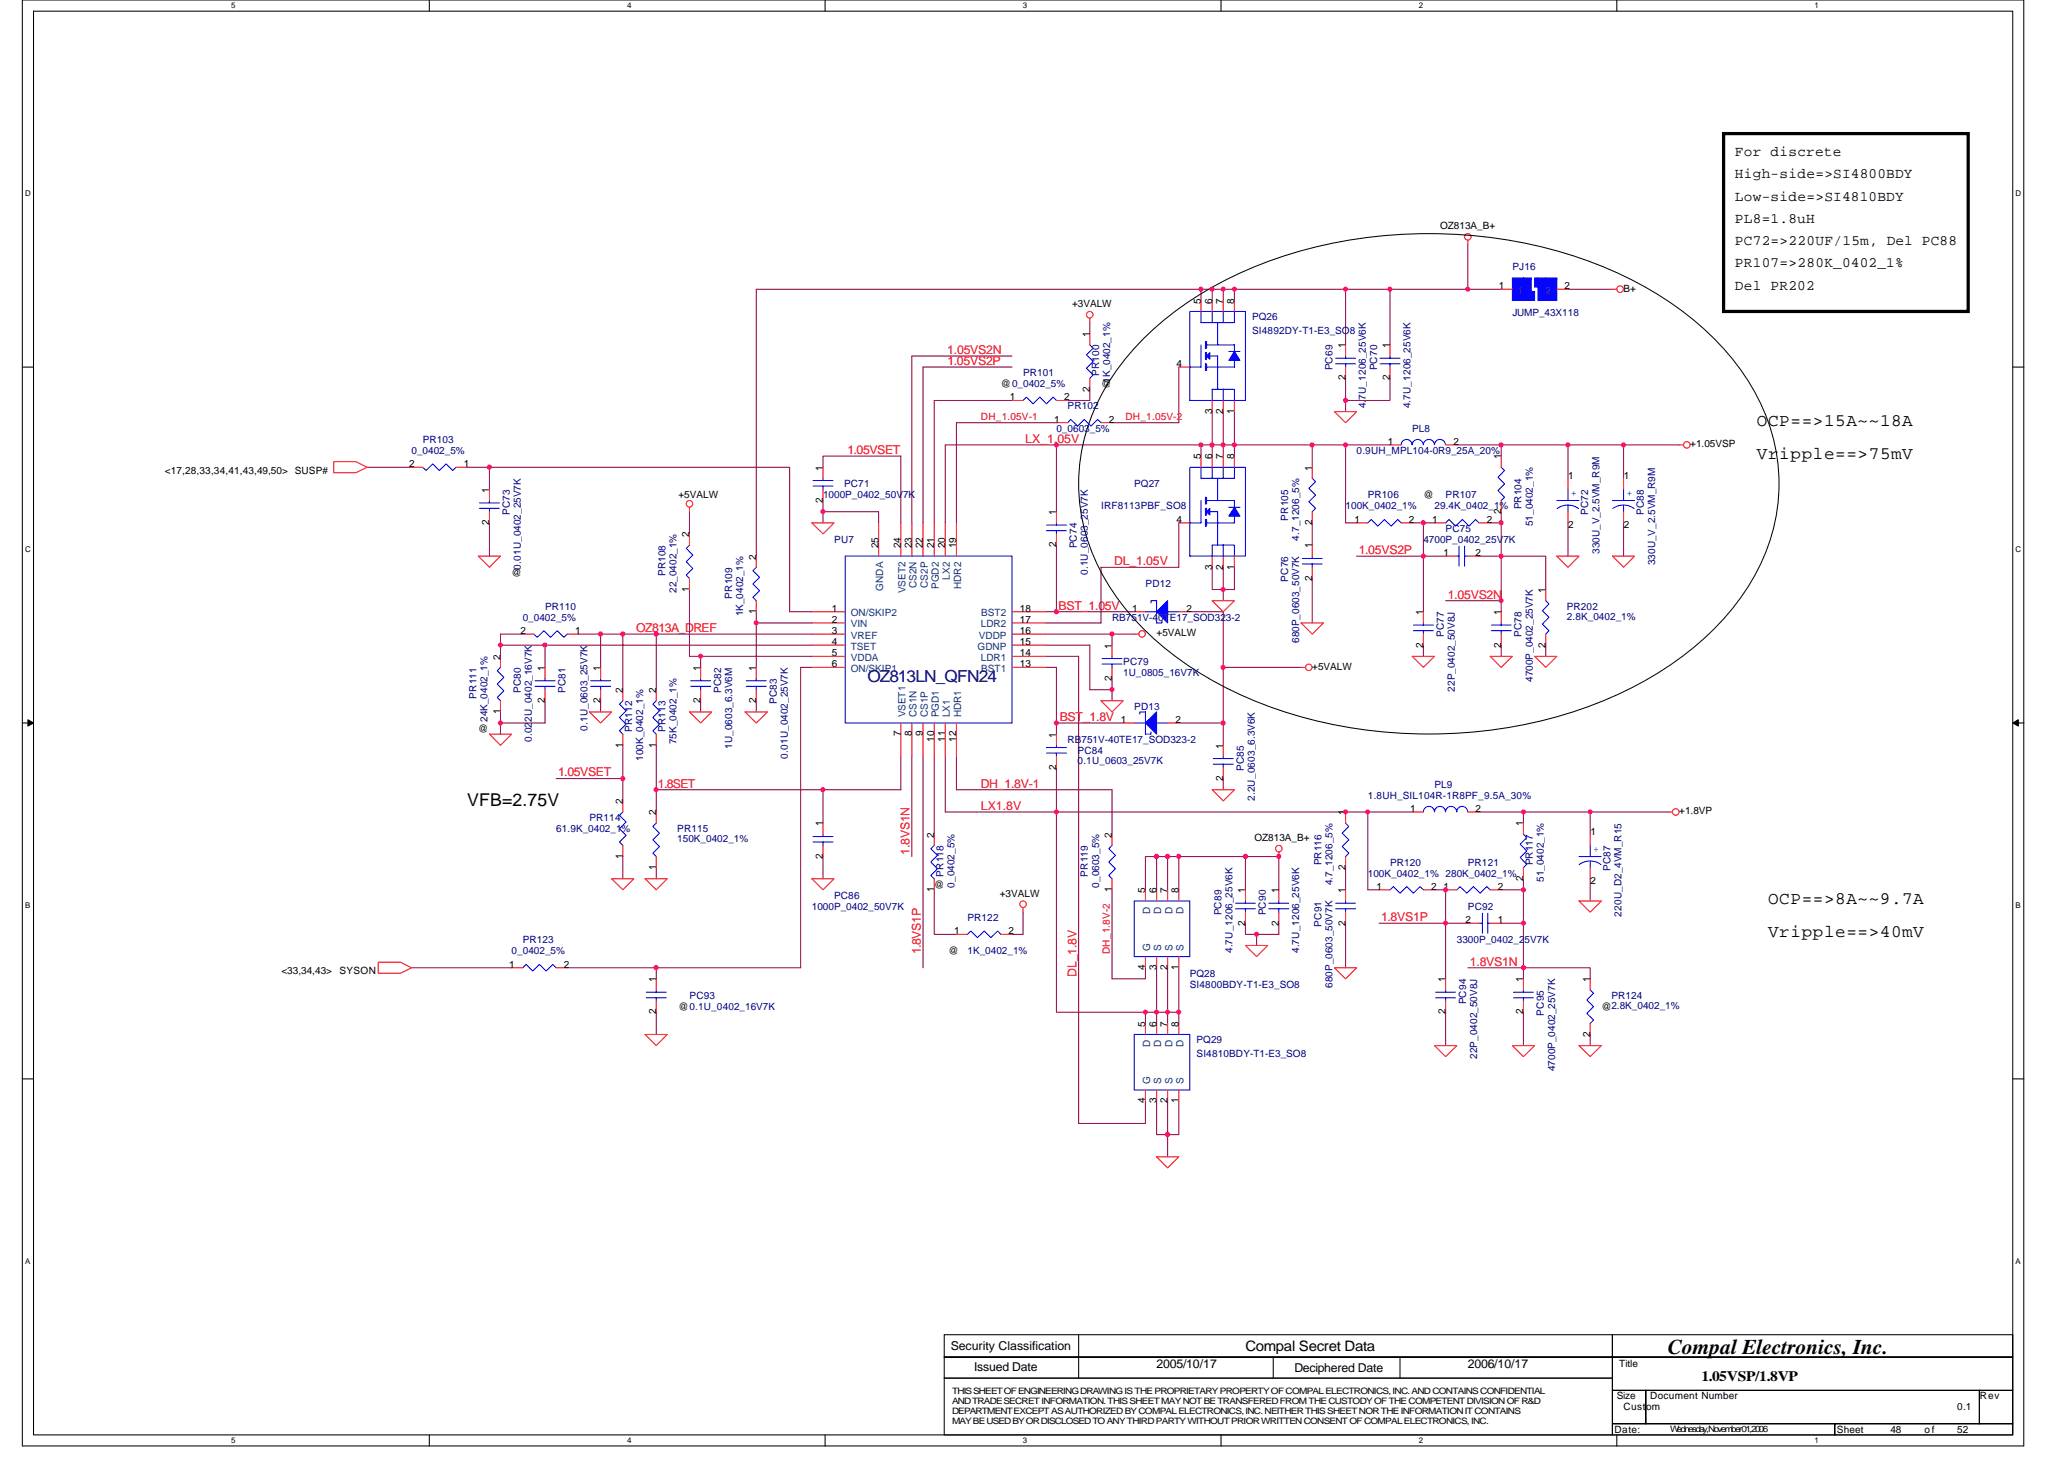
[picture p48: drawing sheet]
<svg xmlns="http://www.w3.org/2000/svg" width="297mm" height="210mm" viewBox="0 0 297 210" stroke-linecap="round" stroke-linejoin="round" font-family="sans-serif">
<defs><g id="words">
<text font-size="3" x="240" y="194.8">Compal Electronics, Inc.</text>
<g font-size="2.5">
<text x="252.9" y="61.3">OCP==&gt;15A~~18A</text>
<text x="252.9" y="66">Vripple==&gt;75mV</text>
<text x="67.2" y="115.9">VFB=2.75V</text>
<text x="254.5" y="130">OCP==&gt;8A~~9.7A</text>
<text x="254.5" y="134.9">Vripple==&gt;40mV</text>
</g>
<text font-size="2.4" fill="#000080" x="124.8" y="98.1">OZ813LN_QFN24</text>
<g font-size="2.1">
<text x="249.7" y="22.5">For discrete</text>
<text x="249.7" y="28.9">Low-side=&gt;SI4810BDY</text>
<text x="249.7" y="25.7">High-side=&gt;SI4800BDY</text>
<text x="249.7" y="32.1">PL8=1.8uH</text>
<text x="249.7" y="35.3">PC72=&gt;220UF/15m, Del PC88</text>
<text x="249.7" y="41.7">Del PR202</text>
<text x="249.7" y="38.5">PR107=&gt;280K_0402_1%</text>
<text x="179.2" y="194.4">Compal Secret Data</text>
<text x="244.9" y="198.7">1.05VSP/1.8VP</text>
</g>
<g font-size="1.8" fill="#f00">
<text x="136.3" y="50.9">1.05VS2N</text>
<text x="136.4" y="52.5">1.05VS2P</text>
<text x="122" y="65.3">1.05VSET</text>
<text x="147.5" y="63.7">LX_1.05V</text>
<text x="160.4" y="81.3">DL_1.05V</text>
<text x="195.6" y="79.7">1.05VS2P</text>
<text x="152.3" y="87.7">BST_1.05V</text>
<text x="208.3" y="86.1">1.05VS2N</text>
<text x="91.5" y="90.9">OZ813A_DREF</text>
<text x="152.5" y="103.7">BST_1.8V</text>
<text x="80.3" y="111.7">1.05VSET</text>
<text x="94.7" y="113.3">1.8SET</text>
<text x="141.2" y="113.3">DH_1.8V-1</text>
<text x="141.2" y="116.5">LX1.8V</text>
<text x="130.9" y="123" transform="rotate(-90 130.9 123)">1.8VS1N</text>
<text x="132.5" y="137.3" transform="rotate(-90 132.5 137.3)">1.8VS1P</text>
<text x="198.8" y="132.5">1.8VS1P</text>
<text x="154.9" y="140.5" transform="rotate(-90 154.9 140.5)">DL_1.8V</text>
<text x="211.5" y="138.9">1.8VS1N</text>
</g>
<g font-size="1.8">
<text x="136.8" y="194.2">Security Classification</text>
<text x="140.2" y="197.3">Issued Date</text>
<text x="166.5" y="196.8">2005/10/17</text>
<text x="186.3" y="197.4">Deciphered Date</text>
<text x="211.2" y="196.8">2006/10/17</text>
</g>
<g font-size="1.4">
<text x="207.2" y="33">OZ813A_B+</text>
<text x="215.7" y="41.6">1</text>
<text x="225.2" y="41.6">2</text>
<text x="233.7" y="42">B+</text>
<text x="154.3" y="44.2">+3VALW</text>
<text x="172.8" y="43.7" transform="rotate(-90 172.8 43.7)">5</text>
<text x="174.4" y="43.7" transform="rotate(-90 174.4 43.7)">6</text>
<text x="176" y="43.7" transform="rotate(-90 176 43.7)">7</text>
<text x="177.6" y="43.7" transform="rotate(-90 177.6 43.7)">8</text>
<text x="156.8" y="48.5" transform="rotate(-90 156.8 48.5)">1</text>
<text x="169.3" y="52.8">4</text>
<text x="193.6" y="50.1" transform="rotate(-90 193.6 50.1)">1</text>
<text x="200" y="50.1" transform="rotate(-90 200 50.1)">1</text>
<text x="144" y="55.7">@0_0402_5%</text>
<text x="145.3" y="57.6">1</text>
<text x="153.2" y="57.6">2</text>
<text x="156.8" y="56.3" transform="rotate(-90 156.8 56.3)">2</text>
<text x="158.5" y="55.7">@</text>
<text x="174.4" y="59.5" transform="rotate(-90 174.4 59.5)">3</text>
<text x="176" y="59.5" transform="rotate(-90 176 59.5)">2</text>
<text x="177.6" y="59.5" transform="rotate(-90 177.6 59.5)">1</text>
<text x="193.6" y="54.7" transform="rotate(-90 193.6 54.7)">2</text>
<text x="200" y="54.7" transform="rotate(-90 200 54.7)">2</text>
<text x="151.7" y="60.8">1</text>
<text x="159.6" y="60.8">2</text>
<text x="199.7" y="64">1</text>
<text x="209.2" y="64">2</text>
<text x="243.2" y="64.3">+1.05VSP</text>
<text x="23.7" y="68.2">&lt;17,28,33,34,41,43,49,50&gt; SUSP#</text>
<text x="58.9" y="67.2">2</text>
<text x="66.8" y="67.2">1</text>
<text x="70.4" y="70.9" transform="rotate(-90 70.4 70.9)">1</text>
<text x="97.6" y="71.7">+5VALW</text>
<text x="118.4" y="67.7" transform="rotate(-90 118.4 67.7)">1</text>
<text x="172.8" y="66.1" transform="rotate(-90 172.8 66.1)">5</text>
<text x="174.4" y="66.1" transform="rotate(-90 174.4 66.1)">6</text>
<text x="176" y="66.1" transform="rotate(-90 176 66.1)">7</text>
<text x="177.6" y="66.1" transform="rotate(-90 177.6 66.1)">8</text>
<text x="188.8" y="67.7" transform="rotate(-90 188.8 67.7)">1</text>
<text x="204.8" y="71.7">@</text>
<text x="216" y="66.1" transform="rotate(-90 216 66.1)">1</text>
<text x="225.7" y="69">1</text>
<text x="233.7" y="69">1</text>
<text x="70.4" y="75.5" transform="rotate(-90 70.4 75.5)">2</text>
<text x="99.2" y="77.3" transform="rotate(-90 99.2 77.3)">2</text>
<text x="118.4" y="72.3" transform="rotate(-90 118.4 72.3)">2</text>
<text x="152" y="74.1" transform="rotate(-90 152 74.1)">1</text>
<text x="169.3" y="75.2">4</text>
<text x="188.8" y="75.5" transform="rotate(-90 188.8 75.5)">2</text>
<text x="194.9" y="75.2">1</text>
<text x="202.8" y="75.2">2</text>
<text x="206.1" y="75.2">1</text>
<text x="214" y="75.2">2</text>
<text x="216" y="73.9" transform="rotate(-90 216 73.9)">2</text>
<text x="225.7" y="76">2</text>
<text x="233.7" y="76">2</text>
<text x="73.6" y="82.9">@</text>
<text x="108.8" y="80.5" transform="rotate(-90 108.8 80.5)">2</text>
<text x="126.4" y="78.9" transform="rotate(-90 126.4 78.9)">25</text>
<text x="129.6" y="78.9" transform="rotate(-90 129.6 78.9)">24</text>
<text x="131.2" y="78.9" transform="rotate(-90 131.2 78.9)">23</text>
<text x="132.8" y="78.9" transform="rotate(-90 132.8 78.9)">22</text>
<text x="134.4" y="78.9" transform="rotate(-90 134.4 78.9)">21</text>
<text x="136" y="78.9" transform="rotate(-90 136 78.9)">20</text>
<text x="137.6" y="78.9" transform="rotate(-90 137.6 78.9)">19</text>
<text x="152" y="78.7" transform="rotate(-90 152 78.7)">2</text>
<text x="174.4" y="81.9" transform="rotate(-90 174.4 81.9)">3</text>
<text x="176" y="81.9" transform="rotate(-90 176 81.9)">2</text>
<text x="177.6" y="81.9" transform="rotate(-90 177.6 81.9)">1</text>
<text x="188.8" y="83.5" transform="rotate(-90 188.8 83.5)">2</text>
<text x="188.8" y="78.9" transform="rotate(-90 188.8 78.9)">1</text>
<text x="207.7" y="80">1</text>
<text x="212.4" y="80">2</text>
<text x="99.2" y="85.2" transform="rotate(-90 99.2 85.2)">1</text>
<text x="108.8" y="88.3" transform="rotate(-90 108.8 88.3)">1</text>
<text x="119.7" y="88">1</text>
<text x="119.7" y="89.6">2</text>
<text x="146.8" y="89.6">17</text>
<text x="146.8" y="88">18</text>
<text x="162.9" y="88">1</text>
<text x="170.8" y="88">2</text>
<text x="204.8" y="88.5" transform="rotate(-90 204.8 88.5)">1</text>
<text x="216" y="88.5" transform="rotate(-90 216 88.5)">1</text>
<text x="222.4" y="85.3" transform="rotate(-90 222.4 85.3)">1</text>
<text x="72" y="94.9" transform="rotate(-90 72 94.9)">2</text>
<text x="74.9" y="91.2">2</text>
<text x="82.8" y="91.2">1</text>
<text x="119.7" y="91.2">3</text>
<text x="119.7" y="92.8">4</text>
<text x="119.7" y="94.4">5</text>
<text x="119.7" y="96">6</text>
<text x="146.8" y="92.8">15</text>
<text x="146.8" y="94.4">14</text>
<text x="146.8" y="91.2">16</text>
<text x="146.8" y="96">13</text>
<text x="160" y="93.3" transform="rotate(-90 160 93.3)">1</text>
<text x="166.5" y="91.5">+5VALW</text>
<text x="204.8" y="93.2" transform="rotate(-90 204.8 93.2)">2</text>
<text x="216" y="93.2" transform="rotate(-90 216 93.2)">2</text>
<text x="222.4" y="93.2" transform="rotate(-90 222.4 93.2)">2</text>
<text x="78.4" y="101.2" transform="rotate(-90 78.4 101.2)">2</text>
<text x="78.4" y="96.5" transform="rotate(-90 78.4 96.5)">1</text>
<text x="86.4" y="101.2" transform="rotate(-90 86.4 101.2)">2</text>
<text x="86.4" y="96.5" transform="rotate(-90 86.4 96.5)">1</text>
<text x="89.6" y="99.7" transform="rotate(-90 89.6 99.7)">2</text>
<text x="94.4" y="99.7" transform="rotate(-90 94.4 99.7)">2</text>
<text x="100.8" y="101.2" transform="rotate(-90 100.8 101.2)">2</text>
<text x="100.8" y="96.5" transform="rotate(-90 100.8 96.5)">1</text>
<text x="108.8" y="101.2" transform="rotate(-90 108.8 101.2)">2</text>
<text x="108.8" y="96.5" transform="rotate(-90 108.8 96.5)">1</text>
<text x="160" y="97.9" transform="rotate(-90 160 97.9)">2</text>
<text x="188.8" y="96.4">+5VALW</text>
<text x="68.8" y="105.3">@</text>
<text x="72" y="102.7" transform="rotate(-90 72 102.7)">1</text>
<text x="89.6" y="107.5" transform="rotate(-90 89.6 107.5)">1</text>
<text x="94.4" y="107.5" transform="rotate(-90 94.4 107.5)">1</text>
<text x="129.6" y="105.9" transform="rotate(-90 129.6 105.9)">7</text>
<text x="131.2" y="105.9" transform="rotate(-90 131.2 105.9)">8</text>
<text x="132.8" y="105.9" transform="rotate(-90 132.8 105.9)">9</text>
<text x="134.4" y="106.7" transform="rotate(-90 134.4 106.7)">10</text>
<text x="136" y="106.7" transform="rotate(-90 136 106.7)">11</text>
<text x="137.6" y="106.7" transform="rotate(-90 137.6 106.7)">12</text>
<text x="152" y="106.1" transform="rotate(-90 152 106.1)">1</text>
<text x="161.3" y="104">1</text>
<text x="169.2" y="104">2</text>
<text x="176" y="107.7" transform="rotate(-90 176 107.7)">1</text>
<text x="152" y="110.7" transform="rotate(-90 152 110.7)">2</text>
<text x="176" y="112.4" transform="rotate(-90 176 112.4)">2</text>
<text x="89.6" y="115.7" transform="rotate(-90 89.6 115.7)">2</text>
<text x="94.4" y="117.3" transform="rotate(-90 94.4 117.3)">2</text>
<text x="118.4" y="118.9" transform="rotate(-90 118.4 118.9)">1</text>
<text x="193.6" y="117.3" transform="rotate(-90 193.6 117.3)">1</text>
<text x="202.9" y="116.8">1</text>
<text x="212.4" y="116.8">2</text>
<text x="219.2" y="118.9" transform="rotate(-90 219.2 118.9)">1</text>
<text x="241.7" y="117.2">+1.8VP</text>
<text x="89.6" y="123.5" transform="rotate(-90 89.6 123.5)">1</text>
<text x="94.4" y="125.2" transform="rotate(-90 94.4 125.2)">1</text>
<text x="118.4" y="123.5" transform="rotate(-90 118.4 123.5)">2</text>
<text x="134.4" y="120.5" transform="rotate(-90 134.4 120.5)">2</text>
<text x="160" y="120.5" transform="rotate(-90 160 120.5)">2</text>
<text x="180.5" y="121">OZ813A_B+</text>
<text x="193.6" y="125.2" transform="rotate(-90 193.6 125.2)">2</text>
<text x="228.9" y="120.2">1</text>
<text x="134.4" y="128.4" transform="rotate(-90 134.4 128.4)">1</text>
<text x="134.4" y="127.7">@</text>
<text x="143.9" y="129">+3VALW</text>
<text x="160" y="128.4" transform="rotate(-90 160 128.4)">1</text>
<text x="164.8" y="128.5" transform="rotate(-90 164.8 128.5)">5</text>
<text x="166.4" y="128.5" transform="rotate(-90 166.4 128.5)">6</text>
<text x="168" y="128.5" transform="rotate(-90 168 128.5)">7</text>
<text x="169.6" y="128.5" transform="rotate(-90 169.6 128.5)">8</text>
<text x="179.2" y="128.5" transform="rotate(-90 179.2 128.5)">1</text>
<text x="184" y="128.5" transform="rotate(-90 184 128.5)">1</text>
<text x="193.6" y="128.5" transform="rotate(-90 193.6 128.5)">1</text>
<text x="198.1" y="128">1</text>
<text x="206" y="128">2</text>
<text x="207.7" y="128">1</text>
<text x="215.6" y="128">2</text>
<text x="219.2" y="126.7" transform="rotate(-90 219.2 126.7)">2</text>
<text x="228.9" y="127.2">2</text>
<text x="136.5" y="137.3">@</text>
<text x="137.3" y="134.4">1</text>
<text x="145.2" y="134.4">2</text>
<text x="179.2" y="133.2" transform="rotate(-90 179.2 133.2)">2</text>
<text x="184" y="133.2" transform="rotate(-90 184 133.2)">2</text>
<text x="193.6" y="133.2" transform="rotate(-90 193.6 133.2)">2</text>
<text x="210.9" y="132.8">2</text>
<text x="215.6" y="132.8">1</text>
<text x="40.5" y="140.2">&lt;33,34,43&gt;</text>
<text x="48.8" y="140.2">SYSON</text>
<text x="73.3" y="139.2">1</text>
<text x="81.1" y="139.2">2</text>
<text x="94.4" y="141.3" transform="rotate(-90 94.4 141.3)">1</text>
<text x="164.8" y="139.6" transform="rotate(-90 164.8 139.6)">4</text>
<text x="166.4" y="139.6" transform="rotate(-90 166.4 139.6)">3</text>
<text x="168" y="139.6" transform="rotate(-90 168 139.6)">2</text>
<text x="169.6" y="139.6" transform="rotate(-90 169.6 139.6)">1</text>
<text x="208" y="141.3" transform="rotate(-90 208 141.3)">1</text>
<text x="219.2" y="141.3" transform="rotate(-90 219.2 141.3)">1</text>
<text x="228.8" y="141.3" transform="rotate(-90 228.8 141.3)">1</text>
<text x="94.4" y="145.9" transform="rotate(-90 94.4 145.9)">2</text>
<text x="97.6" y="145.3">@0.1U_0402_16V7K</text>
<text x="164.8" y="147.7" transform="rotate(-90 164.8 147.7)">5</text>
<text x="166.4" y="147.7" transform="rotate(-90 166.4 147.7)">6</text>
<text x="168" y="147.7" transform="rotate(-90 168 147.7)">7</text>
<text x="169.6" y="147.7" transform="rotate(-90 169.6 147.7)">8</text>
<text x="208" y="145.9" transform="rotate(-90 208 145.9)">2</text>
<text x="219.2" y="145.9" transform="rotate(-90 219.2 145.9)">2</text>
<text x="228.8" y="149.2" transform="rotate(-90 228.8 149.2)">2</text>
<text x="230.5" y="145.3">@2.8K_0402_1%</text>
<text x="164.8" y="158.7" transform="rotate(-90 164.8 158.7)">4</text>
<text x="166.4" y="158.7" transform="rotate(-90 166.4 158.7)">3</text>
<text x="168" y="158.7" transform="rotate(-90 168 158.7)">2</text>
<text x="169.6" y="158.7" transform="rotate(-90 169.6 158.7)">1</text>
<text x="233" y="196.7">Title</text>
<text x="232.7" y="201.3">Size</text>
<text x="233.7" y="202.9">Custom</text>
<text x="237.5" y="201.3">Document Number</text>
<text x="281.7" y="202.9">0.1</text>
<text x="284.9" y="201.3">Rev</text>
<text x="232.4" y="206.1">Date:</text>
<text x="264.4" y="206.1">Sheet</text>
<text x="272.1" y="206.1">48</text>
<text x="277" y="206.1">of</text>
<text x="281.7" y="206.1">52</text>
</g>
<g font-size="1.4" fill="#000080">
<text x="217.7" y="38.9">PJ16</text>
<text x="180.2" y="46.1">PQ26</text>
<text x="217.7" y="45.5">JUMP_43X118</text>
<text x="180.2" y="48">SI4892DY-T1-E3_SO8</text>
<text x="191.8" y="53.3" transform="rotate(-90 191.8 53.3)">PC69</text>
<text x="198.2" y="53.3" transform="rotate(-90 198.2 53.3)">PC70</text>
<text x="147.2" y="54.1">PR101</text>
<text x="153.6" y="58.9">PR102</text>
<text x="158.2" y="54.1" transform="rotate(-90 158.2 54.1)">PR100</text>
<text x="159.8" y="55.1" transform="rotate(-90 159.8 55.1)">1K_0402_1%</text>
<text x="196.6" y="58.7" transform="rotate(-90 196.6 58.7)">4.7U_1206_25V6K</text>
<text x="203" y="58.7" transform="rotate(-90 203 58.7)">4.7U_1206_25V6K</text>
<text x="59.2" y="65.3">0_0402_5%</text>
<text x="60.8" y="63.7">PR103</text>
<text x="152" y="62.1">0_0603_5%</text>
<text x="195.2" y="65.3">0.9UH_MPL104-0R9_25A_20%</text>
<text x="203.2" y="62.1">PL8</text>
<text x="118.4" y="71.7">1000P_0402_50V7K</text>
<text x="121.5" y="70.1">PC71</text>
<text x="163.2" y="70.1">PQ27</text>
<text x="196.8" y="71.7">PR106</text>
<text x="208" y="71.7">PR107</text>
<text x="73.4" y="74.1" transform="rotate(-90 73.4 74.1)">PC73</text>
<text x="158.5" y="73.3">IRF8113PBF_SO8</text>
<text x="185.4" y="74.9" transform="rotate(-90 185.4 74.9)">PR105</text>
<text x="187" y="77.8" transform="rotate(-90 187 77.8)">4.7_1206_5%</text>
<text x="193.7" y="73.3">100K_0402_1%</text>
<text x="206.5" y="73.3">29.4K_0402_1%</text>
<text x="208" y="76.5">PC75</text>
<text x="219" y="73.3" transform="rotate(-90 219 73.3)">PR104</text>
<text x="220.6" y="75.7" transform="rotate(-90 220.6 75.7)">51_0402_1%</text>
<text x="228.6" y="74.1" transform="rotate(-90 228.6 74.1)">PC72</text>
<text x="236.6" y="74.1" transform="rotate(-90 236.6 74.1)">PC88</text>
<text x="75" y="81.9" transform="rotate(-90 75 81.9)">0.01U_0402_25V7K</text>
<text x="95.8" y="82.9" transform="rotate(-90 95.8 82.9)">PR108</text>
<text x="120.1" y="78.1">PU7</text>
<text x="155" y="78.9" transform="rotate(-90 155 78.9)">PC74</text>
<text x="156.6" y="82.7" transform="rotate(-90 156.6 82.7)">0.1U_0603_25V7K</text>
<text x="185.4" y="83.7" transform="rotate(-90 185.4 83.7)">PC76</text>
<text x="204.8" y="78.1">4700P_0402_25V7K</text>
<text x="230.2" y="79.7" transform="rotate(-90 230.2 79.7)">330U_V_2.5VM_R9M</text>
<text x="238.2" y="81.3" transform="rotate(-90 238.2 81.3)">330U_V_2.5VM_R9M</text>
<text x="75.2" y="89.3">0_0402_5%</text>
<text x="78.4" y="87.7">PR110</text>
<text x="97.4" y="85.3" transform="rotate(-90 97.4 85.3)">22_0402_1%</text>
<text x="105.4" y="86.1" transform="rotate(-90 105.4 86.1)">PR109</text>
<text x="107" y="88.7" transform="rotate(-90 107 88.7)">1K_0402_1%</text>
<text x="160" y="89.3">RB751V-40TE17_SOD323-2</text>
<text x="164.8" y="84.5">PD12</text>
<text x="225.5" y="87.7">PR202</text>
<text x="225.5" y="89.2">2.8K_0402_1%</text>
<text x="161.6" y="95.7">PC79</text>
<text x="187" y="92.5" transform="rotate(-90 187 92.5)">680P_0603_50V7K</text>
<text x="207.8" y="91.7" transform="rotate(-90 207.8 91.7)">PC77</text>
<text x="219" y="91.7" transform="rotate(-90 219 91.7)">PC78</text>
<text x="68.6" y="100.5" transform="rotate(-90 68.6 100.5)">PR111</text>
<text x="75" y="99.7" transform="rotate(-90 75 99.7)">PC80</text>
<text x="81.4" y="99.7" transform="rotate(-90 81.4 99.7)">PC81</text>
<text x="103.8" y="99.7" transform="rotate(-90 103.8 99.7)">PC82</text>
<text x="111.8" y="101.3" transform="rotate(-90 111.8 101.3)">PC83</text>
<text x="161.6" y="97.3">1U_0805_16V7K</text>
<text x="209.4" y="99.5" transform="rotate(-90 209.4 99.5)">22P_0402_50V8J</text>
<text x="220.6" y="98.1" transform="rotate(-90 220.6 98.1)">4700P_0402_25V7K</text>
<text x="70.2" y="103.9" transform="rotate(-90 70.2 103.9)">24K_0402_1%</text>
<text x="76.6" y="106.7" transform="rotate(-90 76.6 106.7)">0.022U_0402_16V7K</text>
<text x="84.6" y="105.1" transform="rotate(-90 84.6 105.1)">0.1U_0603_25V7K</text>
<text x="91" y="105.3" transform="rotate(-90 91 105.3)">PR112</text>
<text x="95.8" y="105.3" transform="rotate(-90 95.8 105.3)">PR113</text>
<text x="97.4" y="107.1" transform="rotate(-90 97.4 107.1)">75K_0402_1%</text>
<text x="105.4" y="107.7" transform="rotate(-90 105.4 107.7)">1U_0603_6.3V6M</text>
<text x="153.6" y="106.9">RB751V-40TE17_SOD323-2</text>
<text x="163.2" y="102.1">PD13</text>
<text x="92.6" y="109.5" transform="rotate(-90 92.6 109.5)">100K_0402_1%</text>
<text x="113.4" y="109.1" transform="rotate(-90 113.4 109.1)">0.01U_0402_25V7K</text>
<text x="155.1" y="108.5">PC84</text>
<text x="155.1" y="110">0.1U_0603_25V7K</text>
<text x="179" y="110.9" transform="rotate(-90 179 110.9)">PC85</text>
<text x="206.5" y="113.3">PL9</text>
<text x="80" y="119.7">61.9K_0402_1%</text>
<text x="84.8" y="118.1">PR114</text>
<text x="97.5" y="119.7">PR115</text>
<text x="180.6" y="115.2" transform="rotate(-90 180.6 115.2)">2.2U_0603_6.3V6K</text>
<text x="196.8" y="114.9">1.8UH_SIL104R-1R8PF_9.5A_30%</text>
<text x="97.5" y="121.2">150K_0402_1%</text>
<text x="190.2" y="124.5" transform="rotate(-90 190.2 124.5)">PR116</text>
<text x="200" y="124.5">PR120</text>
<text x="211.2" y="124.5">PR121</text>
<text x="220.6" y="124.5" transform="rotate(-90 220.6 124.5)">PR117</text>
<text x="231.8" y="125.3" transform="rotate(-90 231.8 125.3)">PC87</text>
<text x="116.8" y="130.9">1000P_0402_50V7K</text>
<text x="120" y="129.3">PC86</text>
<text x="135.8" y="126.1" transform="rotate(-90 135.8 126.1)">PR118</text>
<text x="137.4" y="127.7" transform="rotate(-90 137.4 127.7)">0_0402_5%</text>
<text x="156.6" y="126.1" transform="rotate(-90 156.6 126.1)">PR119</text>
<text x="158.2" y="127.7" transform="rotate(-90 158.2 127.7)">0_0603_5%</text>
<text x="175.8" y="131.7" transform="rotate(-90 175.8 131.7)">PC89</text>
<text x="182.2" y="131.7" transform="rotate(-90 182.2 131.7)">PC90</text>
<text x="191.8" y="127.4" transform="rotate(-90 191.8 127.4)">4.7_1206_5%</text>
<text x="196.8" y="126.1">100K_0402_1% 280K_0402_1%</text>
<text x="211.2" y="130.9">PC92</text>
<text x="222.2" y="126.9" transform="rotate(-90 222.2 126.9)">51_0402_1%</text>
<text x="233.4" y="131.9" transform="rotate(-90 233.4 131.9)">220U_D2_4VM_R15</text>
<text x="73.6" y="137.3">0_0402_5%</text>
<text x="75.2" y="135.7">PR123</text>
<text x="139.2" y="132.5">PR122</text>
<text x="139.2" y="137.3">1K_0402_1%</text>
<text x="177.4" y="137.1" transform="rotate(-90 177.4 137.1)">4.7U_1206_25V6K</text>
<text x="187" y="137.1" transform="rotate(-90 187 137.1)">4.7U_1206_25V6K</text>
<text x="190.2" y="133.3" transform="rotate(-90 190.2 133.3)">PC91</text>
<text x="209.7" y="135.7">3300P_0402_25V7K</text>
<text x="99.2" y="143.7">PC93</text>
<text x="171.2" y="140.5">PQ28</text>
<text x="171.2" y="142.1">SI4800BDY-T1-E3_SO8</text>
<text x="191.8" y="142.1" transform="rotate(-90 191.8 142.1)">680P_0603_50V7K</text>
<text x="231.9" y="143.7">PR124</text>
<text x="211" y="144.5" transform="rotate(-90 211 144.5)">PC94</text>
<text x="222.2" y="146.1" transform="rotate(-90 222.2 146.1)">PC95</text>
<text x="172.2" y="150.1">PQ29</text>
<text x="172.2" y="152">SI4810BDY-T1-E3_SO8</text>
<text x="212.6" y="152.4" transform="rotate(-90 212.6 152.4)">22P_0402_50V8J</text>
<text x="223.8" y="154.1" transform="rotate(-90 223.8 154.1)">4700P_0402_25V7K</text>
</g>
<g font-size="1.4" fill="#004080">
<text x="218.5" y="42.3">1</text>
<text x="222.4" y="42.3">2</text>
<text x="136.7" y="83.4" transform="rotate(-90 136.7 83.4)">LX2</text>
<text x="122.4" y="88.7">ON/SKIP2</text>
<text x="127.1" y="85" transform="rotate(-90 127.1 85)">GNDA</text>
<text x="130.3" y="85.4" transform="rotate(-90 130.3 85.4)">VSET2</text>
<text x="131.9" y="84.6" transform="rotate(-90 131.9 84.6)">CS2N</text>
<text x="133.5" y="84.6" transform="rotate(-90 133.5 84.6)">CS2P</text>
<text x="135.1" y="84.7" transform="rotate(-90 135.1 84.7)">PGD2</text>
<text x="138.3" y="84.7" transform="rotate(-90 138.3 84.7)">HDR2</text>
<text x="141.2" y="88.7">BST2</text>
<text x="122.4" y="90.3">VIN</text>
<text x="122.4" y="91.9">VREF</text>
<text x="122.4" y="93.5">TSET</text>
<text x="122.4" y="95.1">VDDA</text>
<text x="140.7" y="93.5">GDNP</text>
<text x="140.9" y="91.9">VDDP</text>
<text x="141.2" y="95.1">LDR1</text>
<text x="141.2" y="90.3">LDR2</text>
<text x="122.4" y="96.7">ON/SKIP1</text>
<text x="141.2" y="96.7">BST1</text>
<text x="130.3" y="103.2" transform="rotate(-90 130.3 103.2)">VSET1</text>
<text x="131.9" y="103.2" transform="rotate(-90 131.9 103.2)">CS1N</text>
<text x="133.5" y="103.2" transform="rotate(-90 133.5 103.2)">CS1P</text>
<text x="135.1" y="103.2" transform="rotate(-90 135.1 103.2)">PGD1</text>
<text x="136.7" y="103.2" transform="rotate(-90 136.7 103.2)">LX1</text>
<text x="138.3" y="103.2" transform="rotate(-90 138.3 103.2)">HDR1</text>
<text x="165.5" y="131.5" transform="rotate(-90 165.5 131.5)">D</text>
<text x="167.1" y="131.5" transform="rotate(-90 167.1 131.5)">D</text>
<text x="168.7" y="131.5" transform="rotate(-90 168.7 131.5)">D</text>
<text x="170.3" y="131.5" transform="rotate(-90 170.3 131.5)">D</text>
<text x="165.5" y="136.8" transform="rotate(-90 165.5 136.8)">G</text>
<text x="167.1" y="136.8" transform="rotate(-90 167.1 136.8)">S</text>
<text x="168.7" y="136.8" transform="rotate(-90 168.7 136.8)">S</text>
<text x="170.3" y="136.8" transform="rotate(-90 170.3 136.8)">S</text>
<text x="165.5" y="150.7" transform="rotate(-90 165.5 150.7)">D</text>
<text x="167.1" y="150.7" transform="rotate(-90 167.1 150.7)">D</text>
<text x="168.7" y="150.7" transform="rotate(-90 168.7 150.7)">D</text>
<text x="170.3" y="150.7" transform="rotate(-90 170.3 150.7)">D</text>
<text x="165.5" y="156" transform="rotate(-90 165.5 156)">G</text>
<text x="167.1" y="156" transform="rotate(-90 167.1 156)">S</text>
<text x="168.7" y="156" transform="rotate(-90 168.7 156)">S</text>
<text x="170.3" y="156" transform="rotate(-90 170.3 156)">S</text>
</g>
<g font-size="1.4" fill="#f00">
<text x="141.2" y="60.5">DH_1.05V-1</text>
<text x="162" y="60.5">DH_1.05V-2</text>
<text x="159.7" y="137.3" transform="rotate(-90 159.7 137.3)">DH_1.8V-2</text>
</g>
<g font-size="1.4" fill="#00f">
<text x="226.1" y="71.4">+</text>
<text x="234.1" y="71.4">+</text>
<text x="229.3" y="122.6">+</text>
</g>
<g font-size="1.3">
<text x="137" y="200.5">THIS SHEET OF ENGINEERING DRAWING IS THE PROPRIETARY PROPERTY OF COMPAL ELECTRONICS, INC. AND CONTAINS CONFIDENTIAL</text>
<text x="137" y="202">AND TRADE SECRET INFORMATION. THIS SHEET MAY NOT BE TRANSFERED FROM THE CUSTODY OF THE COMPETENT DIVISION OF R&amp;D</text>
<text x="137" y="203.5">DEPARTMENT EXCEPT AS AUTHORIZED BY COMPAL ELECTRONICS, INC. NEITHER THIS SHEET NOR THE INFORMATION IT CONTAINS</text>
<text x="137" y="204.9">MAY BE USED BY OR DISCLOSED TO ANY THIRD PARTY WITHOUT PRIOR WRITTEN CONSENT OF COMPAL ELECTRONICS, INC.</text>
<text x="240.4" y="206">Wednesday, November 01, 2006</text>
</g>
<g font-size="1.1">
<text x="33.3" y="1.2">5</text>
<text x="90.3" y="1.2">4</text>
<text x="147.2" y="1.2">3</text>
<text x="204.2" y="1.2">2</text>
<text x="261.2" y="1.2">1</text>
<text x="3.6" y="28.2">D</text>
<text x="290.1" y="28.2">D</text>
<text x="3.6" y="79.4">C</text>
<text x="290.1" y="79.4">C</text>
<text x="3.6" y="130.6">B</text>
<text x="290.1" y="130.6">B</text>
<text x="3.6" y="181.8">A</text>
<text x="290.1" y="181.8">A</text>
<text x="33.3" y="207.6">5</text>
<text x="90.3" y="207.6">4</text>
<text x="147.2" y="207.6">3</text>
<text x="204.2" y="207.6">2</text>
<text x="261.2" y="207.6">1</text>
</g>
</g></defs>
<path d="M3.2 0h288.1v208h-288.1zM4.8 1.6h284.9v204.8h-284.9z" fill="none" stroke="#000" stroke-width=".15"/>
<g fill="#fff">
<path d="M33.3 .2h.6v1.2h-.6z"/>
<path d="M33.3 206.6h.6v1.3h-.6z"/>
</g>
<path d="M61.8 0v1.6M61.8 206.4v1.6" fill="none" stroke="#000" stroke-width=".15"/>
<g fill="#fff">
<path d="M90.3 .2h.6v1.2h-.6z"/>
<path d="M90.3 206.6h.6v1.3h-.6z"/>
</g>
<path d="M118.7 0v1.6M118.7 206.4v1.6" fill="none" stroke="#000" stroke-width=".15"/>
<g fill="#fff">
<path d="M147.2 .2h.6v1.2h-.6z"/>
<path d="M147.2 206.6h.6v1.3h-.6z"/>
</g>
<path d="M175.7 0v1.6M175.7 206.4v1.6" fill="none" stroke="#000" stroke-width=".15"/>
<g fill="#fff">
<path d="M204.2 .2h.6v1.2h-.6z"/>
<path d="M204.2 206.6h.6v1.3h-.6z"/>
</g>
<path d="M232.7 0v1.6M232.7 206.4v1.6" fill="none" stroke="#000" stroke-width=".15"/>
<g fill="#fff">
<path d="M261.2 .2h.6v1.2h-.6z"/>
<path d="M261.2 206.6h.6v1.3h-.6z"/>
<path d="M3.6 27.2h.8v1.3h-.8z"/>
<path d="M290.1 27.2h.8v1.3h-.8z"/>
<path d="M3.6 78.4h.8v1.3h-.8z"/>
<path d="M290.1 78.4h.8v1.3h-.8z"/>
</g>
<path d="M3.2 52.8h1.6M289.7 52.8h1.6" fill="none" stroke="#000" stroke-width=".15"/>
<g fill="#fff">
<path d="M3.6 129.6h.8v1.3h-.8z"/>
<path d="M290.1 129.6h.7v1.3h-.7z"/>
</g>
<path d="M3.2 104h1.6M289.7 104h1.6" fill="none" stroke="#000" stroke-width=".15"/>
<path d="M4 103.5l.8 .5-.8 .5zM289.7 104l.8-.5v1z" fill="#000" stroke="#000" stroke-width=".14"/>
<g fill="#fff">
<path d="M3.6 180.8h.8v1.3h-.8z"/>
<path d="M290.1 180.8h.7v1.3h-.7z"/>
</g>
<g fill="none" stroke="#000" stroke-width=".15">
<path d="M163.8 49.5a50.1 50.1 0 0 1 22.2-13.1 68.7 68.7 0 0 1 45.1 2.1 46.4 46.4 0 0 1 18 12.9 27.7 27.7 0 0 1 6.5 23.1 31.5 31.5 0 0 1-10.1 17.1 54.6 54.6 0 0 1-26.5 12.7 67.8 67.8 0 0 1-41.5-4.9 43.6 43.6 0 0 1-16.9-13.7 27.1 27.1 0 0 1 0-32.2l1.5-2.1zM3.2 155.2h1.6M289.7 155.2h1.6M135.9 192h96.1v3.2h-96.1zM135.9 195.2h96.1v3.1h-96.1zM135.9 198.3h96.1v8.1h-96.1zM155.2 192v6.3M183.2 195.2v3.1M201.5 195.2v3.1M232 192h57.7v3.2h-57.7zM232 195.2h57.7v4.8h-57.7zM232 204.8h32.1v1.6h-32.1z"/>
<path d="M232 200h4.9v4.8h-4.9zM236.9 200h48v4.8h-48zM264.1 204.8h25.6v1.6h-25.6zM284.9 200h4.8v4.8h-4.8z"/>
</g>
<g fill="none" stroke="#800040" stroke-width=".15">
<path d="M211.2 35.2v6.4h4.8M145.6 52.8h-12.8v22.4M145.6 51.2h-14.4v24M145.6 57.6h-11.2v17.6M156.8 46.4v1.6M156.8 56v1.6h-3.2M169.6 52.8v8h-9.6M172.8 41.6h1.7v1.6M172.8 43.2v-1.6h-64v38.4M174.5 41.6h1.5v1.6M174.5 59.2v6.4M176 41.6h1.6v1.6"/>
<path d="M176 59.2v6.4M177.6 41.6h16.1v8M177.6 59.2v6.4M193.7 41.6h6.3v8M193.7 54.4v3.2h6.3v-3.2M193.7 57.6v1.6M200 41.6h11.2M225.7 41.6h6.3M52.8 67.2h6.4M67.2 67.2h3.2v3.2M70.4 67.2h43.2v20.8h3.2M70.4 75.2v4.8"/>
<path d="M99.2 73.6v3.2M118.4 67.2v-1.6h11.2v9.6M118.4 72v3.2M118.4 73.6h8v1.6M152 64v9.6M152 78.4v9.6M152 60.8h-14.4v14.4M169.6 75.2v6.4h-11.1v8h-8.1M172.8 64v1.6M188.8 64v3.2M188.8 75.2v3.2M193.7 64v11.2h1.5"/>
<path d="M200 64h-64v11.2M203.2 75.2h3.3M204.8 75.2v12.8M209.7 64h16M214.5 75.2h1.5M216 64v1.6M216 73.6v14.4M225.7 64h8v4.8M225.7 64v4.8M225.7 75.2v4.8M233.7 64h8M233.7 75.2v4.8"/>
<path d="M72 92.8h44.8M75.2 91.2h-3.2v3.2M78.4 92.8v3.2M83.2 91.2h3.2M86.4 91.2h3.2v8M86.4 91.2v4.8M89.6 91.2h27.2M94.4 91.2v8M99.2 84.8v9.6h17.6M100.8 94.4v1.6M108.8 88v1.6M116.8 89.6h-8v6.4"/>
<path d="M116.8 96h-1.6v43.2h-20.8v1.6M150.4 91.2h12.8M150.4 88h12.8M150.4 96h1.6v9.6M150.4 92.8h6.4v6.4h3.2M150.4 94.4h4.8v67.2h9.6v-3.2M160 91.2v1.6M160 97.6v3.2M171.2 88h4.8v19.2M174.5 81.6v3.2h1.5v1.6M176 81.6v3.2h1.6v-3.2M176 96h11.2"/>
<path d="M188.8 83.2v6.4M195.2 80h12.8M204.8 92.8v1.6M208 86.4h8M212.8 80h9.7v4.8M216 92.8v1.6M222.5 92.8v1.6M72 102.4v3.2M78.4 100.8v3.2h-6.4M80 112h9.6M86.4 100.8v1.6M89.6 107.2v8"/>
<path d="M94.4 107.2v9.6M100.8 100.8v1.6M108.8 100.8v1.6M118.4 113.6v4.8M129.6 108.8v4.8h-35.2M131.2 108.8v14.4M132.8 108.8v30.4M134.4 108.8v11.2M136 108.8v8h67.2M137.6 108.8v4.8h22.4v6.4M152 110.4v35.2h12.8M152 104h9.6"/>
<path d="M169.6 104h6.4M176 112v1.6M196.8 116.8v11.2h1.7M212.8 116.8h27.2M219.2 116.8v1.6M228.9 116.8v3.2M59.2 139.2h14.4M81.6 139.2h12.8M89.6 123.2v3.2M94.4 124.8v1.6M118.4 123.2v3.2M134.4 128v6.4h3.2"/>
<path d="M147.2 131.2v3.2h-1.6M160 128v12.8h4.8v-1.6M164.8 128v-4.8h19.2v4.8M166.5 139.2v6.4h1.5v1.6M166.5 123.2v4.8M168 139.2v6.4h1.6v1.6M168 123.2v4.8M169.6 123.2v4.8M169.6 139.2v6.4M179.2 123.2v4.8M179.2 132.8v1.6h1.6M184 132.8v1.6h-3.2v1.6"/>
<path d="M193.7 124.8v3.2M193.7 132.8v6.4M198.5 132.8h12.7M206.5 128h1.5v12.8M211.2 139.2h17.7v1.6M216 128h3.2M216 132.8h3.2M219.2 126.4v14.4M228.9 126.4v3.2M94.4 145.6v3.2M164.8 147.2v-1.6h1.7v1.6M166.5 158.4v4.8h3.1v-4.8"/>
<path d="M168 158.4v8M208 145.6v4.8M219.2 145.6v4.8M228.9 148.8v1.6"/>
</g>
<g fill="none" stroke="#f00" stroke-width=".15">
<path d="M211.2 34.6v.6M145.6 57.6h1.6M152 57.6h1.6M156.8 45.8v.6M156.8 48v1.6M156.8 54.4v1.6M169.6 52.8h1.6M172.8 43.2v1.6M174.5 43.2v1.6M174.5 57.6v1.6M176 43.2v1.6M176 57.6v1.6"/>
<path d="M177.6 43.2v1.6M177.6 57.6v1.6M192 59.2h3.2l-1.5 1.6zM193.7 49.6v1.6M193.7 52.8v1.6M200 49.6v1.6M200 52.8v1.6M216 41.6h1.7M224 41.6h1.7M232 41.6h.7M48 66.4h3.2l1.6 .8-1.6 .8h-3.2zM59.2 67.2h1.6"/>
<path d="M65.6 67.2h1.6M70.4 70.4v1.6M70.4 73.6v1.6M99.2 73v.6M99.2 76.8v1.6M116.8 75.2h3.2l-1.6 1.6zM118.4 67.2v1.6M118.4 70.4v1.6M126.4 75.2v4.8M129.6 75.2v4.8M131.2 75.2v4.8M132.8 75.2v4.8"/>
<path d="M134.4 75.2v4.8M136 75.2v4.8M137.6 75.2v4.8M152 73.6v1.6M152 76.8v1.6M152 60.8h1.6M158.5 60.8h1.5M169.6 75.2h1.6M172.8 65.6v1.6M174.5 65.6v1.6M176 65.6v1.6M177.6 65.6v1.6"/>
<path d="M188.8 67.2v1.6M188.8 73.6v1.6M188.8 78.4v1.6M195.2 75.2h1.6M200 64h1.7M201.7 75.2h1.5M206.5 75.2h1.5M208 64h1.7M212.8 75.2h1.7M216 65.6v1.6M216 72v1.6M225.7 68.8v1.6"/>
<path d="M225.7 73.6v1.6M233.7 68.8v1.6M233.7 73.6v1.6M241.7 64h.6M68.8 80h3.2l-1.6 1.6zM72 94.4v1.6M75.2 91.2h1.6M78.4 96v1.6M78.4 99.2v1.6M81.6 91.2h1.6M86.4 96v1.6M86.4 99.2v1.6"/>
<path d="M89.6 99.2v1.6M94.4 99.2v1.6M99.2 83.2v1.6M100.8 96v1.6M100.8 99.2v1.6M108.8 80v1.6M108.8 86.4v1.6M108.8 96v1.6M108.8 99.2v1.6M116.8 96h4.8M116.8 91.2h4.8M116.8 88h4.8"/>
<path d="M116.8 89.6h4.8M116.8 92.8h4.8M116.8 94.4h4.8M145.6 96h4.8M145.6 91.2h4.8M145.6 88h4.8M145.6 89.6h4.8M145.6 92.8h4.8M145.6 94.4h4.8M160 92.8v1.6M160 96v1.6M163.2 91.2h.7"/>
<path d="M163.2 88h1.6M169.6 88h1.6M174.5 86.4h3.1l-1.6 1.6zM174.5 80v1.6M176 80v1.6M177.6 80v1.6M187.2 89.6h3.3l-1.7 1.6zM187.2 96h.7M188.8 81.6v1.6M203.2 94.4h3.3l-1.7 1.6zM204.8 88v1.6M204.8 91.2v1.6"/>
<path d="M208 80h1.7M211.2 80h1.6M214.5 94.4h3.2l-1.7 1.6zM216 88v1.6M216 91.2v1.6M220.8 94.4h3.2l-1.5 1.6zM222.5 84.8v1.6M222.5 91.2v1.6M224 80h3.2l-1.5 1.6zM232 80h3.2l-1.5 1.6zM70.4 105.6h3.2l-1.6 1.6zM72 100.8v1.6"/>
<path d="M84.8 102.4h3.2l-1.6 1.6zM89.6 105.6v1.6M89.6 115.2v1.6M94.4 105.6v1.6M94.4 116.8v1.6M99.2 102.4h3.2l-1.6 1.6zM107.2 102.4h3.2l-1.6 1.6zM118.4 118.4v1.6M129.6 104v4.8M131.2 104v4.8M132.8 104v4.8M134.4 104v4.8"/>
<path d="M136 104v4.8M137.6 104v4.8M152 105.6v1.6M152 108.8v1.6M158.5 100.8h3.1l-1.6 1.6zM161.6 104h1.6M168 104h1.6M174.5 113.6h3.1l-1.6 1.6zM176 107.2v1.6M176 110.4v1.6M193.7 116.8v1.6M203.2 116.8h1.6"/>
<path d="M211.2 116.8h1.6M219.2 118.4v1.6M240 116.8h.7M54.4 138.4h3.2l1.6 .8-1.6 .8h-3.2zM73.6 139.2h1.6M80 139.2h1.6M88 126.4h3.2l-1.6 1.6zM89.6 121.6v1.6M92.8 126.4h3.2l-1.6 1.6zM94.4 123.2v1.6M116.8 126.4h3.2l-1.6 1.6zM118.4 121.6v1.6"/>
<path d="M134.4 120v1.6M134.4 126.4v1.6M137.6 134.4h1.6M144 134.4h1.6M147.2 130.6v.6M160 120v1.6M160 126.4v1.6M164.8 128v1.6M164.8 137.6v1.6M166.5 128v1.6M166.5 137.6v1.6M168 128v1.6"/>
<path d="M168 137.6v1.6M169.6 128v1.6M169.6 137.6v1.6M179.2 136h3.3l-1.7 1.6zM179.2 128v1.6M179.2 131.2v1.6M184 122.6v.6M184 128v1.6M184 131.2v1.6M192 139.2h3.2l-1.5 1.6zM193.7 123.2v1.6M193.7 128v1.6"/>
<path d="M193.7 131.2v1.6M198.5 128h1.5M204.8 128h1.7M208 128h1.7M211.2 132.8h1.6M214.5 128h1.5M214.5 132.8h1.5M219.2 124.8v1.6M227.2 129.6h3.3l-1.6 1.6zM228.9 120v1.6M228.9 124.8v1.6M92.8 148.8h3.2l-1.6 1.6z"/>
<path d="M94.4 140.8v1.6M94.4 144v1.6M164.8 147.2v1.6M164.8 156.8v1.6M166.5 147.2v1.6M166.5 156.8v1.6M168 147.2v1.6M168 156.8v1.6M169.6 147.2v1.6M169.6 156.8v1.6M206.5 150.4h3.2l-1.7 1.6zM208 140.8v1.6"/>
<path d="M208 144v1.6M217.7 150.4h3.1l-1.6 1.6zM219.2 140.8v1.6M219.2 144v1.6M227.2 150.4h3.3l-1.6 1.6zM228.9 140.8v1.6M228.9 147.2v1.6M166.5 166.4h3.1l-1.6 1.6z"/>
<circle cx="211.2" cy="34.1" r=".47"/>
<circle cx="156.8" cy="45.3" r=".48"/>
<circle cx="233.2" cy="41.6" r=".48"/>
<circle cx="99.2" cy="72.5" r=".47"/>
<circle cx="242.8" cy="64" r=".47"/>
<circle cx="164.4" cy="91.2" r=".47"/>
<circle cx="188.4" cy="96" r=".47"/>
<circle cx="241.2" cy="116.8" r=".47"/>
<circle cx="147.2" cy="130.1" r=".47"/>
<circle cx="184" cy="122.1" r=".47"/>
</g>
<path d="M248 19.2h35.2v25.6h-35.2z" fill="none" stroke="#000" stroke-width=".47"/>
<g fill="none" stroke="#00f" stroke-width=".15">
<path d="M147.2 57.6l.5-.5 1 1 .9-1 1 1 1-1 .4 .5M156.8 49.6l.5 .5-.9 1 .9 .9-.9 1 .9 .9-.5 .5M171.2 44.8h8v12.8h-8zM172.8 44.8v1.6h4.8v-1.6M172.8 49.6v3.2h-1.6M173.5 52.3h.1v1h-.1zM173.5 50.7h.1v1h-.1zM173.5 49.1h.1v1h-.1zM173.6 49.6h4v1M174.1 51.2h1.1v4.8M174.5 44.8v1.6M175.2 46.4v3.2"/>
<path d="M176 56h1.6v1.6M176 44.8v1.6M176 56v1.6M176 56h-1.5v1.6M176.8 50.6h1.7M177.6 51.9v.9h-4M192.2 52.3h2.9M192.2 51.5h2.9M193.7 51.2v.3M193.7 52.3v.5M198.6 52.3h2.9M198.6 51.5h2.9"/>
<path d="M200 51.2v.3M200 52.3v.5M60.8 67.2l.5 .5 1-1 .9 1 1-1 .9 1 .5-.5M69 73.1h2.9M69 72.3h2.9M70.4 72v.3M70.4 73.1v.5M99.2 78.4l-.4 .5 .9 1-.9 .9 .9 1-.9 .9 .4 .5M117 69.9h2.9M117 69.1h2.9M118.4 68.8v.3M118.4 69.9v.5"/>
<path d="M150.6 76.3h2.9M150.6 75.5h2.9M152 75.2v.3M152 76.3v.5M153.6 60.8l.5-.5 1 1 .9-1 1 1 1-1 .5 .5M171.2 67.2h8v12.8h-8zM172.8 67.2v1.6h4.8v-1.6M172.8 72v3.2h-1.6M173.5 74.7h.1v1h-.1zM173.5 73.1h.1v1h-.1zM173.5 71.5h.1v1h-.1zM173.6 72h4v1"/>
<path d="M174.1 73.6h1.1v4.8M174.5 67.2v1.6M175.2 68.8v3.2M176 78.4h1.6v1.6M176 67.2v1.6M176 78.4v1.6M176 78.4h-1.5v1.6M176.8 73h1.7M177.6 74.3v.9h-4M188.8 68.8l.5 .5-.9 1 .9 .9-.9 1 .9 .9-.5 .5M196.8 75.2l.5-.5 1 1 .9-1 1 1 1-1 .5 .5M201.7 64a.78 .78 0 0 1 .7-.8 .78 .78 0 0 1 .8 .8"/>
<path d="M203.2 64a.79 .79 0 0 1 .8-.8 .79 .79 0 0 1 .8 .8M204.8 64a.81 .81 0 0 1 .9-.8 .81 .81 0 0 1 .8 .8 .78 .78 0 0 1 .7-.8 .78 .78 0 0 1 .8 .8M208 75.2l.5-.5 1 1 1-1 .9 1 1-1 .4 .5M210 78.6v2.8M210.8 78.6v2.8M216 67.2l.5 .5-.9 1 .9 .9-.9 1 .9 .9-.5 .5M224 72h3.2M224.1 73.2a2.6 2.6 0 0 1 3.1 0M225.7 70.4v1.6M225.7 72.7v.9M232 72h3.2M232.1 73.2a2.6 2.6 0 0 1 3.1 0"/>
<path d="M233.7 70.4v1.6M233.7 72.7v.9M72 96l-.4 .5 .9 1-.9 .9 .9 1-.9 1 .4 .4M76.8 91.2l.5 .5 1-1 .9 1 1-1 .9 1 .5-.5M77 98.7h2.9M77 97.9h2.9M78.4 97.6v.3M78.4 98.7v.5M85 98.7h2.9M85 97.9h2.9M86.4 97.6v.3M86.4 98.7v.5"/>
<path d="M99.4 98.7h2.9M99.4 97.9h2.9M100.8 97.6v.3M100.8 98.7v.5M107.4 98.7h2.9M107.4 97.9h2.9M108.8 81.6l-.5 .5 1 1-1 .9 1 1-1 .9 .5 .5M108.8 97.6v.3M108.8 98.7v.5M121.6 80h24v24h-24zM158.6 95.5h2.9M158.6 94.7h2.9"/>
<path d="M160 94.4v.3M160 95.5v.5M164.8 88h1.7M165.6 86.7v-.3h.9v3.2h.7v-.3M168 88h1.6M187.4 81.1h2.9M187.4 80.3h2.9M188.8 80v.3M188.8 81.1v.5M203.4 90.7h2.9M203.4 89.9h2.9M204.8 89.6v.3"/>
<path d="M204.8 90.7v.5M209.7 80h.3M210.8 80h.4M214.6 90.7h2.9M214.6 89.9h2.9M216 89.6v.3M216 90.7v.5M222.5 86.4l.4 .5-.9 1 .9 .9-.9 1 .9 .9-.4 .5M89.6 100.8l-.4 .5 .9 1-.9 .9 .9 1-.9 .9 .4 .5M89.6 116.8l-.4 .5 .9 1-.9 .9 .9 1-.9 .9 .4 .5M94.4 100.8l-.4 .5 .9 1-.9 .9 .9 1-.9 .9 .4 .5M94.4 118.4l-.4 .5 .9 1-.9 .9 .9 1-.9 .9 .4 .5"/>
<path d="M150.6 108.4h2.9M150.6 107.5h2.9M152 107.2v.3M152 108.4v.4M163.2 104h1.6M164 102.7v-.3h.8v3.2h.8v-.3M166.5 104h1.5M174.6 109.9h2.9M174.6 109.1h2.9M176 108.8v.3M176 109.9v.5M193.7 118.4l.4 .5-.9 1 .9 .9-.9 1 .9 .9-.4 .5"/>
<path d="M204.8 116.8a.79 .79 0 0 1 .8-.8 .79 .79 0 0 1 .8 .8 .79 .79 0 0 1 .8-.8 .79 .79 0 0 1 .8 .8 .8 .8 0 0 1 .8-.8 .8 .8 0 0 1 .8 .8 .79 .79 0 0 1 .8-.8 .79 .79 0 0 1 .8 .8M75.2 139.2l.5-.5 1 1 .9-1 1 1 1-1 .4 .5M117 121.1h2.9M117 120.4h2.9M118.4 120v.4M118.4 121.1v.5M134.4 121.6l-.4 .5 .9 1-.9 .9 .9 1-.9 .9 .4 .5M139.2 134.4l.5-.5 1 1 .9-1 1 1 1-1 .4 .5M160 121.6l-.4 .5 .9 1-.9 .9 .9 1-.9 .9 .4 .5M163.2 129.6h8v8h-8zM177.8 130.7h2.9M177.8 129.9h2.9"/>
<path d="M179.2 129.6v.3M179.2 130.7v.5M182.6 130.7h2.9M182.6 129.9h2.9M184 129.6v.3M184 130.7v.5M192.2 130.7h2.9M192.2 129.9h2.9M193.7 129.6v.3M193.7 130.7v.5M200 128l.5-.4 1 .9 1-.9 .9 .9 1-.9 .4 .4M209.7 128l.4-.4 1 .9 .9-.9 1 .9 1-.9 .5 .4"/>
<path d="M212.8 132.8h.5M213.3 131.4v2.9M214.1 132.8h.4M214.1 131.4v2.9M219.2 120l.5 .5-.9 1 .9 .9-.9 1 .9 1-.5 .4M227.2 123.2h3.3M227.3 124.4a2.58 2.58 0 0 1 3.1 0M228.9 121.6v1.6M228.9 123.9v.9M93 143.6h2.9M93 142.7h2.9M94.4 142.4v.3"/>
<path d="M94.4 143.6v.4M163.2 148.8h8v8h-8zM206.6 143.6h2.9M206.6 142.7h2.9M208 142.4v.3M208 143.6v.4M217.8 143.6h2.9M217.8 142.7h2.9M219.2 142.4v.3M219.2 143.6v.4M228.9 142.4l.4 .5-.9 1 .9 .9-.9 1 .9 .9-.4 .5"/>
</g>
<g fill="#00f" stroke="#00f" stroke-width=".15">
<path d="M177.6 50.6l.9 1.3h-1.7z" fill-rule="evenodd"/>
<path d="M174.1 50.7v1l-.5-.5z" fill-rule="evenodd"/>
<path d="M164.8 104l1.7-1.6v3.2z" fill-rule="evenodd"/>
<path d="M166.5 88l1.5-1.6v3.2z" fill-rule="evenodd"/>
<path d="M217.7 40v3.2h1.5v-3.2z" fill-rule="evenodd"/>
<path d="M219.2 40v3.2h1.2v-3.2z" fill-rule="evenodd"/>
<path d="M220.4 41.9v1.3h.4v-1.3z" fill-rule="evenodd"/>
<path d="M220.8 40v1.3h.5v-1.3z" fill-rule="evenodd"/>
<path d="M221.3 40v3.2h1.2v-3.2z" fill-rule="evenodd"/>
<path d="M222.5 40v3.2h1.5v-3.2z" fill-rule="evenodd"/>
<path d="M177.6 73l.9 1.3h-1.7z" fill-rule="evenodd"/>
<path d="M174.1 73.1v1l-.5-.5z" fill-rule="evenodd"/>
</g>
<g fill="#f0f" stroke="#f0f" stroke-width=".15">
<circle cx="118.4" cy="113.6" r=".31"/>
<circle cx="94.4" cy="113.6" r=".31"/>
<circle cx="89.6" cy="91.2" r=".32"/>
<circle cx="94.4" cy="91.2" r=".32"/>
<circle cx="100.8" cy="94.4" r=".31"/>
<circle cx="160" cy="99.2" r=".32"/>
<circle cx="204.8" cy="75.2" r=".32"/>
<circle cx="216" cy="75.2" r=".32"/>
<circle cx="208" cy="132.8" r=".31"/>
<circle cx="204.8" cy="80" r=".32"/>
<circle cx="78.4" cy="92.8" r=".31"/>
<circle cx="72" cy="104" r=".32"/>
<circle cx="72" cy="92.8" r=".31"/>
<circle cx="86.4" cy="91.2" r=".32"/>
<circle cx="89.6" cy="112" r=".32"/>
<circle cx="152" cy="104" r=".32"/>
<circle cx="152" cy="116.8" r=".31"/>
<circle cx="152" cy="88" r=".32"/>
<circle cx="193.6" cy="57.6" r=".31"/>
<circle cx="108.8" cy="89.6" r=".31"/>
<circle cx="216" cy="86.4" r=".31"/>
<circle cx="216" cy="80" r=".32"/>
<circle cx="208" cy="128" r=".32"/>
<circle cx="193.6" cy="116.8" r=".31"/>
<circle cx="196.8" cy="116.8" r=".31"/>
<circle cx="94.4" cy="139.2" r=".32"/>
<circle cx="179.2" cy="123.2" r=".32"/>
<circle cx="211.2" cy="41.6" r=".31"/>
<circle cx="200" cy="41.6" r=".31"/>
<circle cx="225.6" cy="64" r=".32"/>
<circle cx="216" cy="64" r=".32"/>
<circle cx="228.8" cy="116.8" r=".31"/>
<circle cx="219.2" cy="116.8" r=".31"/>
<circle cx="188.8" cy="64" r=".32"/>
<circle cx="177.6" cy="64" r=".32"/>
<circle cx="176" cy="104" r=".32"/>
<circle cx="166.4" cy="123.2" r=".32"/>
<circle cx="168" cy="123.2" r=".32"/>
<circle cx="118.4" cy="73.6" r=".31"/>
<circle cx="168" cy="163.2" r=".32"/>
<circle cx="70.4" cy="67.2" r=".32"/>
<circle cx="169.6" cy="123.2" r=".32"/>
<circle cx="193.6" cy="41.6" r=".31"/>
<circle cx="177.6" cy="41.6" r=".31"/>
<circle cx="172.8" cy="64" r=".32"/>
<circle cx="152" cy="64" r=".32"/>
<circle cx="174.4" cy="64" r=".32"/>
<circle cx="184" cy="123.2" r=".32"/>
<circle cx="180.8" cy="134.4" r=".31"/>
<circle cx="219.2" cy="128" r=".32"/>
<circle cx="219.2" cy="139.2" r=".32"/>
<circle cx="219.2" cy="132.8" r=".31"/>
<circle cx="164.8" cy="145.6" r=".31"/>
<circle cx="168" cy="145.6" r=".31"/>
<circle cx="233.6" cy="64" r=".32"/>
<circle cx="176" cy="96" r=".32"/>
<circle cx="193.6" cy="64" r=".32"/>
<circle cx="176" cy="64" r=".32"/>
<circle cx="160" cy="91.2" r=".32"/>
<circle cx="176" cy="84.8" r=".31"/>
<circle cx="176" cy="41.6" r=".31"/>
<circle cx="174.4" cy="41.6" r=".31"/>
<circle cx="172.8" cy="41.6" r=".31"/>
<circle cx="166.4" cy="145.6" r=".31"/>
<circle cx="169.6" cy="145.6" r=".31"/>
</g>
<use href="#words"/>
</svg>
